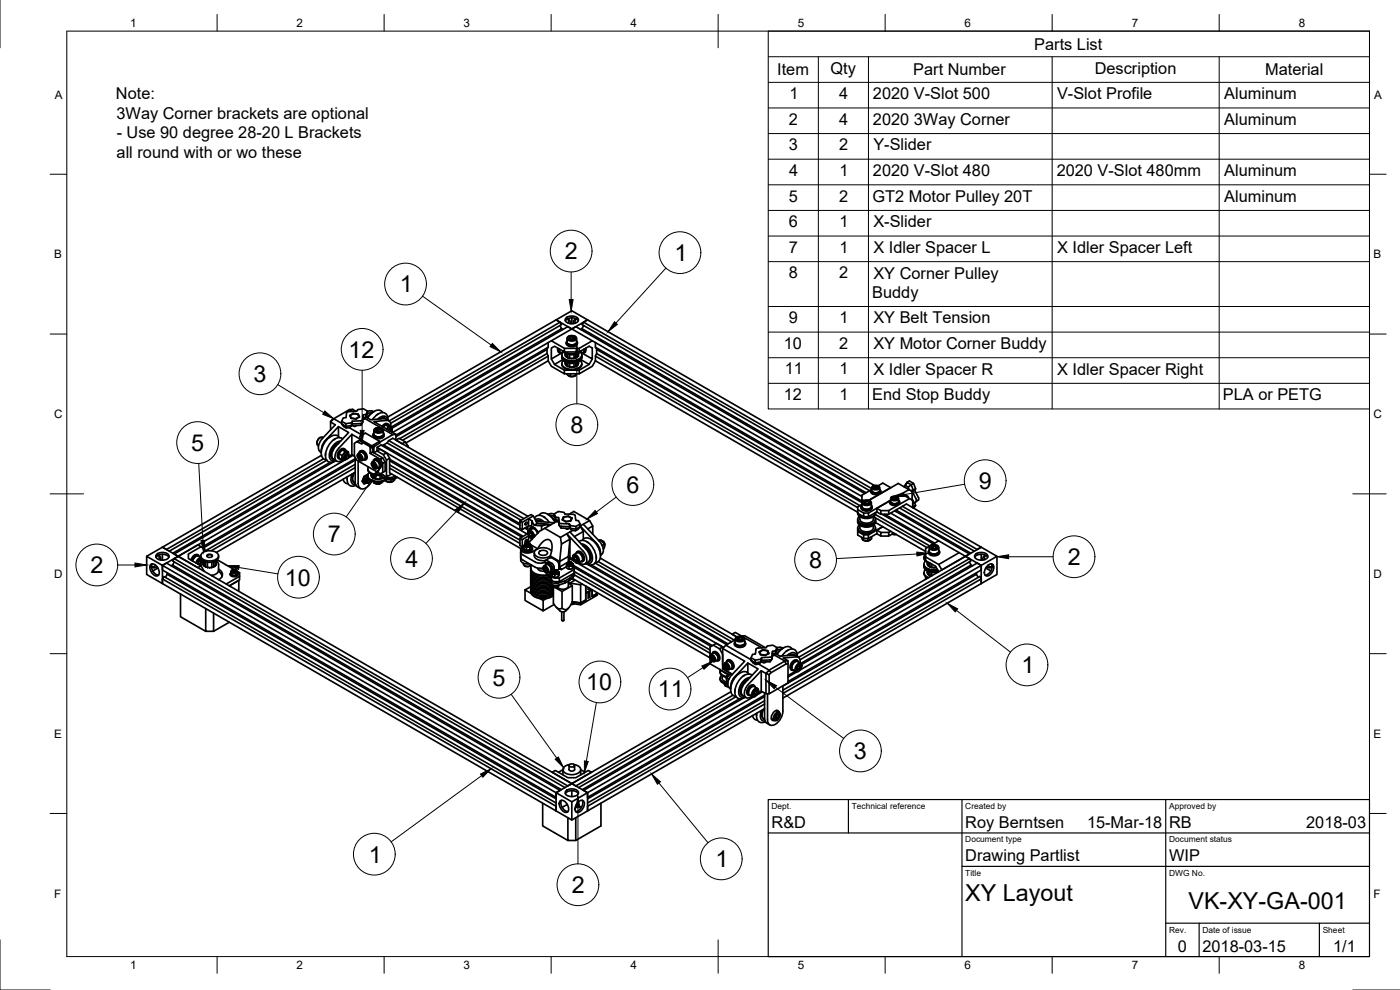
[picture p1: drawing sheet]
<svg xmlns="http://www.w3.org/2000/svg" width="420mm" height="297mm" viewBox="0 0 420 297" stroke-linecap="round" stroke-linejoin="round" font-family="sans-serif">
<defs><g id="words">
<g font-size="7">
<text x="169.5" y="77.8">2</text>
<text x="202.4" y="78.3">1</text>
<text x="120" y="87.7">1</text>
<text x="104.6" y="107.3">12</text>
<text x="76.1" y="114.7">3</text>
<text x="171.2" y="129.9">8</text>
<text x="57.4" y="135.3">5</text>
<text x="188" y="147.9">6</text>
<text x="293.7" y="146.7">9</text>
<text x="98.4" y="162.7">7</text>
<text x="27.2" y="172">2</text>
<text x="121.7" y="170.1">4</text>
<text x="242.8" y="170.5">8</text>
<text x="320.5" y="169.6">2</text>
<text x="85.5" y="175.7">10</text>
<text x="306.5" y="202">1</text>
<text x="147.8" y="205.7">5</text>
<text x="175.9" y="207.1">10</text>
<text x="197.5" y="209.3">11</text>
<text x="256.3" y="227.8">3</text>
<text x="110.7" y="258.8">1</text>
<text x="214.8" y="260.2">1</text>
<text x="171.6" y="268">2</text>
<text x="289.7" y="270.5">XY Layout</text>
<text x="356.7" y="272.9">VK-XY-GA-001</text>
</g>
<g font-size="4.9">
<text x="310.4" y="14.9">Parts List</text>
<text x="233.2" y="22.6">Item</text>
<text x="249.2" y="22.1">Qty</text>
<text x="274.1" y="22.6">Part Number</text>
<text x="328.6" y="22.1">Description</text>
<text x="379.7" y="22.6">Material</text>
<text x="34.8" y="29.7">Note:</text>
<text x="236.9" y="29.7">1</text>
<text x="251.8" y="29.7">4</text>
<text x="262" y="29.8">2020 V-Slot 500</text>
<text x="317.3" y="29.8">V-Slot Profile</text>
<text x="367.4" y="29.7">Aluminum</text>
<text x="35" y="35.6">3Way Corner brackets are optional</text>
<text x="35" y="41.5">- Use 90 degree 28-20 L Brackets</text>
<text x="236.8" y="37.4">2</text>
<text x="251.8" y="37.4">4</text>
<text x="262" y="37.5">2020 3Way Corner</text>
<text x="367.4" y="37.4">Aluminum</text>
<text x="35" y="47.3">all round with or wo these</text>
<text x="236.7" y="45.1">3</text>
<text x="251.8" y="45.1">2</text>
<text x="262.1" y="45.2">Y-Slider</text>
<text x="236.8" y="52.8">4</text>
<text x="251.9" y="52.8">1</text>
<text x="262" y="52.8">2020 V-Slot 480</text>
<text x="317.1" y="52.8">2020 V-Slot 480mm</text>
<text x="367.4" y="52.8">Aluminum</text>
<text x="236.7" y="60.5">5</text>
<text x="251.8" y="60.5">2</text>
<text x="261.9" y="60.5">GT2 Motor Pulley 20T</text>
<text x="367.4" y="60.5">Aluminum</text>
<text x="236.7" y="68.2">6</text>
<text x="251.9" y="68.2">1</text>
<text x="262.1" y="68.2">X-Slider</text>
<text x="236.7" y="75.8">7</text>
<text x="251.9" y="75.8">1</text>
<text x="262.1" y="75.9">X Idler Spacer L</text>
<text x="317.3" y="75.9">X Idler Spacer Left</text>
<text x="236.7" y="83.5">8</text>
<text x="251.8" y="83.5">2</text>
<text x="262.1" y="83.6">XY Corner Pulley</text>
<text x="261.8" y="89.4">Buddy</text>
<text x="236.7" y="97">9</text>
<text x="251.9" y="97">1</text>
<text x="262.1" y="97">XY Belt Tension</text>
<text x="235.2" y="104.7">10</text>
<text x="251.8" y="104.7">2</text>
<text x="262.1" y="104.7">XY Motor Corner Buddy</text>
<text x="235.5" y="112.4">11</text>
<text x="251.9" y="112.4">1</text>
<text x="262.1" y="112.4">X Idler Spacer R</text>
<text x="317.3" y="112.4">X Idler Spacer Right</text>
<text x="235.2" y="120">12</text>
<text x="251.9" y="120">1</text>
<text x="261.8" y="120.1">End Stop Buddy</text>
<text x="367" y="120.1">PLA or PETG</text>
<text x="231.6" y="248.4">R&amp;D</text>
<text x="289.7" y="248.4">Roy Berntsen</text>
<text x="326.2" y="248.4">15-Mar-18</text>
<text x="350.9" y="248.4">RB</text>
<text x="392" y="248.4">2018-03</text>
<text x="289.7" y="258.4">Drawing Partlist</text>
<text x="350.9" y="258.4">WIP</text>
<text x="353.5" y="285.6">0</text>
<text x="360.9" y="285.5">2018-03-15</text>
<text x="400.1" y="285.7">1/1</text>
</g>
<g font-size="3.5">
<text x="39.1" y="8.1">1</text>
<text x="89" y="8.1">2</text>
<text x="139.1" y="8.1">3</text>
<text x="189.2" y="8.1">4</text>
<text x="239.4" y="8.1">5</text>
<text x="289.5" y="8.1">6</text>
<text x="339.6" y="8.1">7</text>
<text x="389.8" y="8.1">8</text>
<text x="16.5" y="29.6">A</text>
<text x="412.4" y="29.6">A</text>
<text x="16.2" y="77.5">B</text>
<text x="412.2" y="77.5">B</text>
<text x="16.3" y="125.5">C</text>
<text x="412.3" y="125.5">C</text>
<text x="16.2" y="173.4">D</text>
<text x="412.2" y="173.4">D</text>
<text x="16.3" y="221.4">E</text>
<text x="412.3" y="221.4">E</text>
<text x="16.3" y="269.3">F</text>
<text x="412.3" y="269.3">F</text>
<text x="39.1" y="290.8">1</text>
<text x="89" y="290.8">2</text>
<text x="139.1" y="290.8">3</text>
<text x="189.2" y="290.8">4</text>
<text x="239.4" y="290.8">5</text>
<text x="289.5" y="290.8">6</text>
<text x="339.6" y="290.8">7</text>
<text x="389.8" y="290.8">8</text>
</g>
<g font-size="2.5">
<text x="231.6" y="242.7">Dept.</text>
<text x="255.6" y="242.7">Technical reference</text>
<text x="289.7" y="242.7">Created by</text>
<text x="350.9" y="242.7">Approved by</text>
<text x="289.7" y="252.7">Document type</text>
<text x="350.9" y="252.7">Document status</text>
<text x="289.7" y="262.8">Title</text>
<text x="350.9" y="262.8">DWG No.</text>
<text x="350.9" y="279.8">Rev.</text>
<text x="360.9" y="279.8">Date of issue</text>
<text x="397" y="279.8">Sheet</text>
</g>
</g></defs>
<!-- layer: Visible -->
<g fill="none" stroke="#000" stroke-width=".5">
<path d="M166.9 96l4.7-2.8 4.7 2.8-4.7 2.7zM168 97.7l.6 .9-51.1 29.5-.8-.5-.9-.1-.7 .7M168.1 96.7l.4 .7-51.3 29.6M168.1 96.7l-1.2-.7-50.5 29.1M168.1 96.7l-51.3 29.6M168.6 98.6l.4 .2M169.7 96.2a2.59 2.59 0 0 1 3.9 0M169.8 95.5a2.64 2.64 0 0 1 3.8 .3 1.79 1.79 0 0 1-2.5 1.3 1.15 1.15 0 0 1-1.2-.4 1.15 1.15 0 0 1-.1-1.2zM170 95.9a.91 .91 0 0 1 1 .2 .91 .91 0 0 1 .1 1M170.5 95.8l.1 1.2M171.6 95.4v1.7M171.6 98.7l-1.2-.7-52.8 30.5"/>
<path d="M171.6 98.7l1.2-.7 86.7 50.1M172.8 95.8l-.2 1.2M173.3 95.9a.91 .91 0 0 0-1 .2 .91 .91 0 0 0-.2 1M174.3 98.8l.3-.2 85.3 49.2M175.1 96.7l1.2-.7 86.1 49.7M175.2 97.7l-.6 .9M164.2 106.1l-44.2 25.5M164.2 104.8l-45.4 26.2M164.5 102.8l7.1-4.1 7.1 4.1M164.5 102.8v1.5l-.3 .2v1.6l.3 .7v1.5l1 1.6 3.9 2.3v-1.1l-3-1.8-.9-1.6v-3.3l.9-.5 3 1.7v-1.1M164.5 108.3l-42.7 24.6M164.5 106.9l-43.7 25.2"/>
<path d="M164.5 104.2l-45.7 26.4M164.5 102.8l-46.7 26.9M165.5 102.3l3.9 2.2h4.4l4-2.2M167.4 104.5v.8l.6 .6M167.7 104.6v.9a.63 .63 0 0 0 .8 .4l-3 1.8M167.9 105.1v-.3l.1 .8 .7 .4M168.6 106.5a2.41 2.41 0 0 0 3 2 2.41 2.41 0 0 0 3-2M168.6 109.1a2.41 2.41 0 0 0 3 2 2.41 2.41 0 0 0 3-2M168.6 107a2.41 2.41 0 0 0 3 2 2.41 2.41 0 0 0 3-2M168.6 106.9a2.73 2.73 0 0 0 3.6 1.8l1-.2a1.8 1.8 0 0 0 1.4-1.6M168.7 105.2a4 4 0 0 0 5.8 0M168.8 108l-2.4 1.3"/>
<path d="M168.9 105.4v.4M169 105.6a1.3 1.3 0 0 0 .7 2.2 3.9 3.9 0 0 0 4.9-1l-.1-.8-.3-.4M169 108.2a1.3 1.3 0 0 0 .7 2.2 3.9 3.9 0 0 0 4.9-1l-.1-.8-.3-.4M169.4 111.1h1.8M169.6 106l.1 .5M169.6 109.1h.1M169.6 108.6v.5M169.7 109.1h.1M169.7 106v.8l.3 .1M169.7 108.6v.8l.3 .1M169.9 102.8a1.7 1.7 0 0 0 2.7 1 .92 .92 0 0 0 .7-1M170 106.2v.9l.4 .1"/>
<path d="M170 108.8v.9M170 109.7l.4 .1M170.1 112.2l.5 .5 .8 .2 1.3-.2 .3-.5M170.2 101.5v1.2a1.64 1.64 0 0 0 2.8 0v-1.2M170.2 102.3a.84 .84 0 0 0-.1 .9 .84 .84 0 0 0 .8 .4 1.52 1.52 0 0 0 2.3-1.1l-.2-.2M170.4 112.5l1 .5 1.2-.3M170.4 106.3v1.1l.5 .1M170.4 108.9v1.1l.5 .1M170.4 101.1a1.57 1.57 0 0 1 2.5 .3 1.47 1.47 0 0 1-2.6 0zM170.6 103.2l1.2 .3 .8-.3M170.7 100.9h-.1a.61 .61 0 0 0-.4 .6 .61 .61 0 0 0 .4 .6 1.56 1.56 0 0 0 2.4-.7l-.5-.5M170.9 107.5h1.4"/>
<path d="M170.9 109v1.1l.7 .1 .7-.1v-1.1M170.9 106.4v1.1M171.1 101.1l-.2 .4 .2 .2M171.1 101.1v.6M171.1 101.1l-.2 .1a.72 .72 0 0 0 .5 .7 .72 .72 0 0 0 .8-.2M171.2 112.2v.7M171.8 101l.6 .3M171.8 101l-.7 .1M171.8 101v.8M171.9 101.8h-.4M172.3 106.4v1.1M172.4 101.3l-.2 .4"/>
<path d="M172.7 112.2v.5M172.8 106.3v1.1l-.5 .1M172.8 108.9v1.1l-.5 .1M172.9 112.3l-.1 .3M173.2 109.7l-.4 .1M173.2 106.2v.9l-.4 .1M173.2 108.8v.9M173.5 106v.8l-.3 .1M173.5 108.6v.8l-.3 .1M173.6 106.5h-.1M173.6 109.1h-.1M173.6 106v.5"/>
<path d="M173.6 108.6v.5M173.8 104.5v1.1h-4.4a4.7 4.7 0 0 0 4.4 0l3-1.7 1 .5v3.3l-3.1-1.8a.83 .83 0 0 0 .9-.3 .83 .83 0 0 0-.1-1M173.8 111.1v1.1M174.3 105.4v.4M175.3 104.8l-.1 .8-.7 .4M175.3 104.8v.3M175.8 104.5v.8l-.5 .6M176.8 109.3l-3 1.8h-1.8M177.8 107.7l-1 1.6-2.4-1.3M178.7 108.3l-.9 1.6-4 2.3h-4.4M178.7 102.8v1.5l.4 .2v1.6l-.4 .7v1.5M178.7 102.8l80 46.2"/>
<path d="M178.7 104.2l80 46.2M178.7 106.9l78.7 45.4M178.7 108.3l78.7 45.4M179.1 104.8l79.6 46M179.1 106.1l79 45.6M96.1 131.3l-.6 .5-.4 1.2M96.5 136.6l-47.8 27.6M97 131.3a1.53 1.53 0 0 0-1.6 .6 1.53 1.53 0 0 0 0 1.8l.2 .1M97.1 137.7l-47.1 27.2-1.3-.7M97.7 136v.7M98.1 138.1l-47.3 27.3M99.1 138.7l-47.2 27.3"/>
<path d="M99.2 129v-2.4l1.4 .9-3.9 4.1a2.85 2.85 0 0 0-.6 3.9l.3 .2M99.3 130.9a5.1 5.1 0 0 0-2.9 5M100.6 131.7l-.6 .3M101.6 133a3.5 3.5 0 0 0-1.9 4.6l.3 .2M101.6 130.9v-2.9l-4.2 4.5-.8 1.6M101.6 128l3 1.8-3.9 4.1a2.85 2.85 0 0 0-.6 3.9l1 .6M101.7 132.9a3.6 3.6 0 0 0-2.2 4.5l.4 .3M101.8 136.2l.8 .5M101.9 131.3a1.92 1.92 0 0 0-3.1-.1 5.6 5.6 0 0 0-2.1 6.1l.8 .6 .5 .1M102.2 132.4a4.3 4.3 0 0 0-3.1 5.3 1.27 1.27 0 0 0 1.6 .5M102.5 126.4v.8M102.7 137.3l-.1 .6 .5 .1"/>
<path d="M102.7 137.3l.4 .7 .8-.2M102.7 135l.9 .5M102.9 131.7a2.48 2.48 0 0 0-3.5 1 4.9 4.9 0 0 0-1.2 5.6 1.99 1.99 0 0 0 2.6-.1M103.2 136.1l-.6 .6 .1 .6M103.2 136.1l-.5 1.2M103.2 137.3l.3 .3M103.3 137.5l.1 .1M103.4 137.6h.1M103.4 137.7h.1M103.5 134.8a1.7 1.7 0 0 0-2.3 1.7 .93 .93 0 0 0 .6 1.2M103.5 138l-50 28.9-1.2-.7 48.5-28M103.6 137.7h.1"/>
<path d="M103.6 137.7a.84 .84 0 0 1-.2-1.1 .84 .84 0 0 1 1-.3l-.4-.1-.5 .6-.1 .7 .3 .3M103.6 138h-.1M103.7 136.4l-.3 .5M103.8 135.1l-.2-.3a1.91 1.91 0 0 0-2.1 2.4l.4 .5h.4M103.8 127.1l.1 1.3-.8-.4-.6-.8 1.3 .7 1.7-.2M103.8 137l.5-.5 .4 .1-.1 .6-.5 .5h-.4l-.1-.5M103.9 136.6l-.1 .4M103.9 136.6l.5-.3 .3 .3M103.9 136.6l-.3 .6M103.9 136.5l-.3 .6M104 136.2h.1M104.1 136.9l.4-.3 .2 .3-.2 .5-.4 .3-.2-.3z"/>
<path d="M104.1 135.6l-.5-.1-.4 .6M104.1 135.6h.4l.1 .3M104.1 135.6l-.9 .5M104.1 135.6l.5 .3 .1 .6M104.3 136.1l.1 .2-.5-.1-.4 .6-.1 .5 .2 .4M104.4 136.5l-.6 .5M104.5 136.3l-.5 .2-.4 .7M104.5 136.3h.1M104.5 135.6l-.8-.5-.8-.1-.7 .5-.4 .7v1.2l.8 .5M104.8 128.3l3.9 2.2M104.9 122.9l-5.1 3-.6 .6v.1l1-1 2.3 1.4M104.9 122.9l.9-.1 1.1 .6"/>
<path d="M104.9 122.9l.9 .5M104.9 124.7l1.1-.7 1.5 .3 .4 .8-1.1 .6-1.5-.2zM105.1 124.7l.4 .7M105.4 125.5l1.4 .1M105.5 126.9v.8M105.6 136.4v-6.1l-3.9 4.2a3.1 3.1 0 0 0-.8 3.8 1.49 1.49 0 0 0 2-.3M105.6 130.3l6 3.5v.5l-3.6-2v-1.4l1.7-.9 4.2 2.4v.6l-2.3 1.3M105.6 136.4l.8 .5M105.6 136.4l-.9 .5M105.7 127.2l-.6 1.1-1.2 .1M105.7 126.4v.8M105.9 136.6l-1.5 .9"/>
<path d="M106 124v.2M106.4 136.9l.7 1.2 7.1 4.1 1.4-.8v-2.8M106.6 137.3l.1 8a2.06 2.06 0 0 0 1.5 1.3M106.6 139.3l-45.1 26.1M106.6 138.1l-45.6 26.3M106.6 137.6l-46 26.6M106.9 127.7l-.4 .2-.6-.2M107.1 132.5l-.7 .5v3.9M107.2 136.8l.1-.4a1 1 0 0 1 1.1-.1 1 1 0 0 1 .4 1 .6 .6 0 0 1-.4 .9l-.4-.1M107.4 124.3l.4 .9M107.5 136.3a1.21 1.21 0 0 1 1 1.8 1.21 1.21 0 0 1-1-1.8zM107.5 136.2l.8-.5a1.35 1.35 0 0 1 1.1 2l-.8 .5"/>
<path d="M107.5 138.3v6.8a1.44 1.44 0 0 0 .8 1.5 1.44 1.44 0 0 0 1.7-.3l.9-.8 .7-1.2M107.5 124.4l-1.4-.3-1.1 .7M107.5 124.4l.4 .7M107.5 124.3v.1M107.6 136.8v.4M107.6 137.2l.4 .5M107.7 125.1l-.9 .6M107.9 135.9a.74 .74 0 0 1 .6-.6 .74 .74 0 0 1 .8 .4l.5 .7 .2 .8a.65 .65 0 0 1-.3 .7 .65 .65 0 0 1-.7 .1M108 137.7l.4-.3-.1 .3zM108 136.7l-.4 .1M108 136.7l.3 .5M108 132.2l-.2-.1-.7 .4 1.4 .7 .4-.4"/>
<path d="M108.1 135.4h-.2l-.1 .6M108.2 135.4a1.6 1.6 0 0 1 2 1.9l-.5 .7M108.3 137.1l-.1-.2-.6 .3M108.3 137.2v.5h-.3M108.8 126.8l-.5 .8-2.8 .1M108.8 135.8l.7 .6 .2 .8M108.9 126.4l-.1 .3M109 125.3l.8-.1-.4 .5-.5 .1M109 125.3l-.2 1.4-.3 .3-2.8 .2M109.5 125.6l8.4 4.8M109.8 125.2v-.9l-.8 .2v.8M109.8 124.3l.5-.9v.8l-.5 1"/>
<path d="M109.9 125.1l1.4 .9 4.1-.4 1.3 .7M111.1 134.3v1.7M111.1 134.1v.2l.2-.1M111.5 139.2l.1-.4a1 1 0 0 1 1 0 1 1 0 0 1 .5 1 .6 .6 0 0 1-.5 .9l-.4-.2M111.6 123.9l-1.3 .1M111.7 138.8a1.21 1.21 0 0 1 1.1 1.8 1.21 1.21 0 0 1-1.1-1.8zM111.7 138.6l.8-.4a1.35 1.35 0 0 1 1.2 2l-.8 .4M111.8 125.9a3.2 3.2 0 0 1 3.9-1.9 2.2 2.2 0 0 1 .7 2.1M111.8 134.2v1.4M111.9 139.2v.5M111.9 139.7l.3 .4M112 130.4a1.7 1.7 0 0 0 2.6 1.1 .93 .93 0 0 0 .7-1.1"/>
<path d="M112.1 138.4a.96 .96 0 0 1 .8-.8 .96 .96 0 0 1 1 .6l.5 1.2-.1 .7-.4 .3M112.1 134.1h.1M112.1 123.6l-.7-.3-1.1 .1-1.2-.8-1.8 .3-.2 .5-2.8 .2-.3 .3-.2 1.4-.8 .1-.5 1 1.3 .7 1.7-.2 .2-.5 2.8-.2 .3-.3 .2-1.4M112.1 138.4a.74 .74 0 0 1 .6-.7 .74 .74 0 0 1 .8 .5l.5 .7 .2 .8a.65 .65 0 0 1-.2 .7 .65 .65 0 0 1-.7 0M112.2 129.1v1.2a1.64 1.64 0 0 0 2.8 0v-1.2M112.2 129.9a.84 .84 0 0 0-.1 .9 .84 .84 0 0 0 .8 .5 1.52 1.52 0 0 0 2.3-1.2l-.2-.2M112.2 139.2h-.3M112.2 139.2a.47 .47 0 0 1 .5 .5 .47 .47 0 0 1-.5 .4M112.3 123.4l-1.3 .9-.8 1M112.4 139.3l.2 .3M112.4 139.4l-.5 .3M112.4 128.7a1.57 1.57 0 0 1 2.5 .3 1.47 1.47 0 0 1-2.6 0z"/>
<path d="M112.6 133.8l-.4 .3v1.8l1.9-1.1 1.9 1.1 .9 1.6v4.4l39.4 22.7M112.6 130.8l.8 .3 1.2-.3M112.6 139.9l-.4 .2M112.6 139.9v.2h-.4M112.7 128.5l-.1 .1a.61 .61 0 0 0-.4 .5 .61 .61 0 0 0 .4 .6 1.56 1.56 0 0 0 2.4-.7l-.5-.5M112.9 128.9l.2 .4M113.1 138.2l.6 .6 .2 .8M113.2 134.2l45 26M113.4 125.8a1.7 1.7 0 0 1 2.9-.1l.1 .4M113.4 129.4l.4 .1M113.4 128.6l-.5 .3M113.4 128.6l.8 .1 .2 .4-.3 .3"/>
<path d="M113.4 128.6v.8M113.4 128.6l.8 .1M113.6 124.2l-.6 .3M113.9 132.7l4-2.3 .9-.1v1.7l1-.5 1.9 1.1 .9 1.6M113.9 132.4l-2.3 1.4M114.2 137.8l.7-.4 .7 1.2-.7 .4zM114.2 128.7v.6M114.2 128.7l.1 .1a.72 .72 0 0 1-.4 .7 .72 .72 0 0 1-.8-.2M114.4 133.5l41.6 24.1M114.9 123.8a2.12 2.12 0 0 0-3.4 .2l-1.2 1.4M114.9 137.4l-3.1-1.8-.7 .4 3.1 1.8M114.9 139v2.8"/>
<path d="M115 136.4l1 1.6M115.1 133.5l40.9 23.6M115.6 125.6l-.8-.2-.7 .3M115.7 125.6l-.7-.2-.7 .3M115.7 127.5l.9 .5M116 135.9l-1 .5-1.8-1.1v-1.1l1.3-.7 .3 .2 1.4-.8 .4-.7 1.3-.7 40.5 23.4M116.2 128.6l-.1 .1M116.2 132.9l40.2 23.2M116.5 127.3a1.23 1.23 0 0 0-1.8 .6M116.5 129l.5-.4 .4 .2-.3-.1-.5 .4M116.7 132.2l40.5 23.4M116.8 127.6a1.03 1.03 0 0 0-1.1-.4 1.03 1.03 0 0 0-.8 .9"/>
<path d="M116.9 129.1l.5-.3 .3 .3M116.9 129.1h.1M116.9 137.5l-.9 .5v5.1l1.5-.9M116.9 137.8l40.1 23.1M116.9 138.2l39.7 23M116.9 139.5l39.1 22.6M117 128.7h-.1M117.1 128.1l-.5-.1-.4 .6M117.1 128.1h.4l.1 .3M117.1 128.1l-.9 .5M117.1 128.1l.5 .3 .1 .6M117.3 127.9a1.26 1.26 0 0 0-1.2-1.8l-3.9 .4 6.6 3.8"/>
<path d="M117.3 128.6l.1 .1h-.4l-.4 .3 .1-.1M117.4 129l-.4 .3 .6-.3v.6v-.5l-.5 .2M117.5 128.8l-.7 .4 .1-.2M117.5 128.8h.1M121.7 132.6l-1 .5M122.2 133.5l.3 .6M122.3 133.7l.2 .3M103 143.8a1.57 1.57 0 0 0 1.5 1.3M104.2 143.2v.6M104.2 143.1a1.92 1.92 0 0 0 .2 2 1.92 1.92 0 0 0 1.9 .7l.5-.2M105.7 142.2a2.19 2.19 0 0 0 .7 3.3h.4M106.2 141.9l-.3 .7a1.74 1.74 0 0 0 .5 2.3"/>
<path d="M106.3 141.8a2.2 2.2 0 0 0 .3 3.2M106.6 141.7l-41.7 24.1M106.6 140.3l-43.2 25M108.7 144.4h.1M109.1 143.7l-.4 .7 .4 .4M109.1 144.8l.2 .4 .3-.2M109.1 143.7v1.1M109.1 144.8l.4 .2 .6-.1M109.2 145.1l.1 .1M109.2 143h.1M109.6 143.6l-.1 .7 .2 .3M109.7 144.6v.1"/>
<path d="M109.9 144.8l-.1-.9 .6-.7-.7 .9v.5l.3 .2M109.9 144.8h.1M109.9 142.7l-.6 .3-.2 .7M109.9 142.7l-.8 1M110 143.5l-.3 .5M110.1 144.9h.1M110.2 143.6l-.3 .5M110.3 142.3l-1.1 .7-.5 1.4 .5 .7M110.3 142.3l.1 .1M110.4 143.8l-.1 .4M110.4 143.8l-.3 .5M110.4 140.6a2.06 2.06 0 0 0 2.2 2h1.7"/>
<path d="M110.4 142.7a2.21 2.21 0 0 0 2.5 2l1.8-.2 1-.4M110.4 142.6l-.5 .1M110.4 143.1a.94 .94 0 0 0-.8 .6 .94 .94 0 0 0 .2 1M110.4 143.1l-.7 .6-.2 .6 .3 .4h-.2M110.4 143.7l-.3 .5M110.4 142.4l-.5 .3M110.5 143.4l-.6 .8 .2 .7M110.5 143.4l-.6 .9 .1 .4 .2 .2M110.5 140.1a1.85 1.85 0 0 0 2.1 2.2h1.7M110.6 143.6l-.5 .7M110.6 143.6l-.2 .2M110.7 143.7l-.4 .5"/>
<path d="M110.8 143.8l-.4 .4v.5l.3 .1 .5-.6-.5 .7h-.5l-.1-.6M110.8 141.8a1.34 1.34 0 0 0-.3 1.4 1.34 1.34 0 0 0 1.1 .9l1.1 .3h1.2l1.7-.5M111.4 142.7h.1M111.4 142.2v.5M111.5 142.3v.7l.3 .1M111.8 142.4v.9l.4 .1M112.2 142.5v1.1l.5 .1M112.3 144.6l.1 .4 .9 .3 .8-.2 .5-.4M112.7 142.6v1.1l.7 .1 .7-.1v-1.1M113.8 144.7v.4M114.3 142.1a2.08 2.08 0 0 0 2.5 1.9l1.6-.3 .8-.5M114.3 142.1a2.89 2.89 0 0 0 3.9 1.4l.8-.4"/>
<path d="M114.3 142.1l1.7 1M114.6 143.2v.4l-.5 .1M114.8 143.4h-.2M114.9 144.5l-1.1 .6-1.5-.2-.2-.4 .1 .3M115 142.5a2.84 2.84 0 0 0 3.6 .3M115.6 143.9l.2 .4M115.8 143.8v.6M116.9 140.5l39.1 22.5M117.3 143.9v.7M118.2 144.2l-1.1 .5-1.2-.3M118.4 143.7l-.3 .5-1 .4-1.3-.2-.3-.7M156 156.3l3.3-1.9 .8 .4 1.1 2.2 4.2 .4 .9-.5"/>
<path d="M156.7 156.7l-.7-.4v2.2l.7 .4 1.9-1.1M157.5 158.4l.9 .6M157.7 156.8l.4-.2 .2 .3-.6 .6-.1-.2zM157.9 158.2l.5 .3M158.4 157.9v2.2M158.4 160l.1-.5a1.08 1.08 0 0 1 1.7 .7l.2 .8M158.7 159.2l1-.6a1.53 1.53 0 0 1 1.6 1.4M158.9 159.1a.95 .95 0 0 1 .6-1 .95 .95 0 0 1 1.2 .5l.8 1.2M159 159.8l.4 .1M159 159.8l-.2 .4 .2 .7 .6 .3 .3-.4M159 159.8l.6 .3 .3 .7M159 159.8l-.2 .4"/>
<path d="M159.3 159.9l-.5 .3M159.5 158.1l-.2 .7 .5-.5 .8 .2M159.6 156.2v1.6h-1v-2.2l1 .6 .7 1.4M160 158.2l-.3 .2M160.1 154.8l-3.4 1.9v2.2M160.4 158.7l.6 .6 .4 .7M160.4 155.5a1.96 1.96 0 0 1 3.3-.1l1.2 1.3M160.7 156a1.94 1.94 0 0 1 2.6 .6M161.1 156.4l.7-.2 .8 .3M161.8 154.6a2 2 0 0 1 3.2 .1l1.6 2M162.4 156.5l-.8-.2-.6 .2 5.3 .4M163.1 155l.5 .3"/>
<path d="M164.3 154.3l1.3 .8 1.1 1.5M164.4 158v-.7l-1.9 .5v1.3M164.4 157.3l-3.2-.3-.9 .6 2.2 .2M164.6 154.4l.6-.3 1.2 .1 .4 1v.8l.8 .1M165.1 154.7l1.2 .1M165.4 157.4l-1.9 1.1M166.8 155.2l.8 .1v.8M167.1 156.4l-.8 .5M167.6 156.1l.2 1.5 .3 .3 2.8 .1M167.6 155.3l.3 1.6 3 .3v.8M167.7 156.7l-.5-.1-.9-1.6v-.8l1.3-.7 1.7 .2 .2 .5 2.8 .2 .3 .3 .2 1.4 .8 .1 .5 1-1.3 .8-1.7-.3-.2-.5M167.8 157.2v.3"/>
<path d="M167.9 157.7l.5 .7 2.8 .2M168.8 156l1 .6M168.9 155.9l.4-.7-.5 .8M169.1 155.1l1.5-.3 1.1 .7-.4 .8-1.5 .3-1.1-.7zM169.1 155.1v.1M169.3 155.2l1.3-.2 1.1 .6M169.7 158.5l.5 .3 .5-.3M170.6 154.8v.2M170.8 154.3l1.4-.8 4.7 2.7 1 1.6M170.9 158l.6 1.1 1.2 .2 .1-.5 1.3-.8M171.1 157.7v.8M171.2 156.3l-1.3 .2"/>
<path d="M171.5 155.5l-.3 .9M171.8 159.1l-.8 .5M172.8 158v.8l-1.7-.3M174.1 158l-.6 .8-.8 .5M174.1 157.2v.8M174.1 157.8l1-.5 4.8 5.1a2.85 2.85 0 0 1 .6 3.9l-.3 .2M174.1 157.8l5.2 5.5 .8 1.7M174.1 157.8l1 1.7v2.3M174.1 157.8h.1M175.1 159.5l-2.7 1.5M176.4 158.7l1.5-.9v2.5M176.9 156.2l-1.8 1.1"/>
<path d="M257.4 156.3a1.81 1.81 0 0 0 2 1.8l.7 .1a2.22 2.22 0 0 0 2.7-1.9M257.4 158.4a1.81 1.81 0 0 0 2 1.8h.7a2.22 2.22 0 0 0 2.7-1.8M257.4 155.8a1.81 1.81 0 0 0 2 1.8h.7a2.22 2.22 0 0 0 2.7-1.8M257.4 154a3.5 3.5 0 0 0 5.3 .2l.1-.4a1.81 1.81 0 0 1-2 1.7l-.7 .1a2.36 2.36 0 0 1-2.7-1.6zM257.4 158.7v1.8l1.8 1.1h1.4l2.6-1.5M257.4 159.4l1.8 1.1v1.1M257.4 152.9v1.1M257.4 154l1.8 1M257.4 153.7v.1M257.4 156.2a2.41 2.41 0 0 0 3.2 1.7l1.4-.5a1.27 1.27 0 0 0 .7-1.2M257.9 157.5a1.14 1.14 0 0 0-.5 1.2 1.14 1.14 0 0 0 .9 .8 3.4 3.4 0 0 0 4.4-.9l-.4-1.1M257.9 154.9a1.14 1.14 0 0 0-.5 1.2 1.14 1.14 0 0 0 .9 .9 3.4 3.4 0 0 0 4.4-1l-.4-1.1"/>
<path d="M258 157.6a1.83 1.83 0 0 0 2.6 1.9l1.2-.5 .3-.6v-.8M258 155a1.83 1.83 0 0 0 2.6 1.9l1.2-.5 .3-.6v-.8M258.4 152.1a1.7 1.7 0 0 0 2.7 1.1 .93 .93 0 0 0 .7-1.1M258.7 151.4l-1.3 .7v.8l1.8 1h1.4M258.7 150.8v1.2M258.7 151.6a.84 .84 0 0 0-.2 .9 .84 .84 0 0 0 .9 .5 1.52 1.52 0 0 0 2.3-1.2l-.2-.2M258.7 149.9l.4 .4a.61 .61 0 0 0-.4 .5 .61 .61 0 0 0 .4 .6 1.56 1.56 0 0 0 2.4-.7l-.5-.5M258.9 150.5a1.57 1.57 0 0 1 2.5 .2 1.47 1.47 0 0 1-2.6 0zM259.1 152.6l1.2 .2 .8-.2M259.2 153.9v1.1h1.4M259.3 150.6l.2 .4M259.8 151.1l.4 .1"/>
<path d="M259.9 150.3l-.6 .3M259.9 150.3l.7 .1 .2 .4-.2 .3M259.9 150.3v.8M259.9 150.3l.7 .1M260.6 150.4v.6M260.6 150.4l.2 .1a.72 .72 0 0 1-.5 .7 .72 .72 0 0 1-.8-.2M261.3 147.3a1.6 1.6 0 0 0 2.7 .8l.3-.8M261.4 147l-2.7 1.6v2.1M261.5 150.8v1.2a1.64 1.64 0 0 1-2.8 0M261.5 160l-.9 .5v1.1M261.6 146.3v.9a1.35 1.35 0 0 0 2.4 0v-.9M261.6 146.6l-86.5-49.9-.4 .7 86.3 49.8"/>
<path d="M261.6 146.7a.74 .74 0 0 0-.2 .9 .74 .74 0 0 0 .8 .5l.8 .1 .8-.3a.65 .65 0 0 0 .5-.5 .65 .65 0 0 0-.3-.7M261.8 146l1-.4a.76 .76 0 0 1 1 .8l-1 .4a.76 .76 0 0 1-1-.8zM262 147.7l.8 .2 .8-.2M262.1 145.8l-.4 .2a1 1 0 0 0 .6 1 1 1 0 0 0 1-.1 .6 .6 0 0 0 .6-.9l-.3-.2M262.3 146.1l.1 .3M262.3 159.5l2.6-1.5-1.7 1.1v1.1l1.1 .6v-1.1h2.4M262.6 155.3l15.6 9M262.6 146.5h.3M262.7 145.9l-.4 .2M262.7 145.9l.5 .1 .2 .3-.2 .2v-.5M262.7 145.9v.6M262.7 145.9l.5 .1"/>
<path d="M262.7 154.4l16.3 9.4M262.7 156.8l15.1 8.7M263.2 152.5l1.1 .7h2.4M263.2 152.5v1.1M263.2 159.1l1.1 .6M263.2 153.6l1.1 .7M263.2 146a.47 .47 0 0 1-.2 .6 .47 .47 0 0 1-.6-.2M263.5 145.8l1.4-.9 2.4 1.4-6.6 3.8M264.3 153.2v1.1h2.4M264.7 154.3l15.4 8.9M265.5 154.3l15 8.7M267 150.6a1.6 1.6 0 0 0 2.7 .7l.3-.7"/>
<path d="M267.1 150.3l-3.9 2.2M267.2 150.2l-6.6 3.7v1.1l2.6-1.4M267.3 159.4l-.6 .3v1.1l1.5-.8M267.3 154l14.4 8.3M267.3 149.6v.9a1.35 1.35 0 0 0 2.4 0v-.9M267.3 150a.74 .74 0 0 0-.2 .9 .74 .74 0 0 0 .7 .5h.9l.8-.2a.65 .65 0 0 0 .5-.5 .65 .65 0 0 0-.3-.7M267.5 149.2l1-.3a.76 .76 0 0 1 1 .8l-1 .4a.76 .76 0 0 1-1-.9zM267.7 151l.8 .2 .8-.2M267.7 149l-.3 .3a1 1 0 0 0 .5 1 1 1 0 0 0 1.1-.1 .6 .6 0 0 0 .6-.9l-.4-.3M267.9 149.4l.2 .3M268.1 149.7l.5 .1M268.3 149.2l-.4 .2"/>
<path d="M268.3 149.2h.6l.1 .4-.1 .1M268.3 149.2v.6h.3M268.3 149.2h.6M268.5 153.3l22.5 12.9-1.3 .7M268.7 153.3h-.2M268.9 149.2v.5M268.9 149.2l.1 .4-.4 .2M269.1 153.2l-.2 .3M269.1 153.2l22.2 12.8M269.1 152.9l-.3 .5 .4-.4M269.1 152.9l-.6 .4M269.2 149l3.6-2.1 .9 .6v2.5"/>
<path d="M269.2 149l1.4-.8 2.4 1.4M270 152.4l22.4 13M270.8 151.9l22.5 13 1.2-.7M271.5 148.7l.3-.2 .8 .5v.3M271.7 145.7l.9 .4 .9-.7 .6 1.7 .7-.5M272.6 146.1l.3 .8M272.8 146.9l-3.2-1.8-8.8 5M273.3 147.2l.8-.1-.4 .4M273.7 149.8l.3 .6M273.9 151.6l.2 .5h-.2M274 150.4h-.1M274.2 145l-.7 .4-1.3-.7-.8 1.4 .8-1.4 .7-.4 1.3 .7 .6 1.6-.3 .5 1.2 2.5-.1 .4-1.1 .9"/>
<path d="M274.5 147.1l-.7 .4 1.2 2.7-1.1 1 .6-.3 .3 .8-.9 .6v-2.2l-.9-.5-6.3 3.6v1.1l5.3-3.1 22.5 13M274.8 151.7l-.6 .8M44 166.9l4.7 2.7v5.5l-4.7-2.7zM45.2 169.4a1.79 1.79 0 0 1 2.4 1.5 1.08 1.08 0 0 1 .1 1.4 1.08 1.08 0 0 1-1.3 .3 2.61 2.61 0 0 1-1.2-3.2zM45.5 169.6a.91 .91 0 0 0 .7 .8 .91 .91 0 0 0 .9-.4M45.6 169.2a2.59 2.59 0 0 0 2 3.4M46.8 169.6l-1.2 .5M46.8 167.2a2.59 2.59 0 0 1 3.9 0M47 166.4a2.64 2.64 0 0 1 3.7 .3 1.79 1.79 0 0 1-2.5 1.3 1.15 1.15 0 0 1-1.1-.4 1.15 1.15 0 0 1-.1-1.2zM47.1 166.8a.91 .91 0 0 1 1 .2 .91 .91 0 0 1 .2 1M47.4 170.4l-1.5 .9M47.6 166.7l.2 1.2"/>
<path d="M48.7 164.2l4.8 2.7-4.8 2.7M48.7 169.6v1.4l118.2 68.2v-1.4l4.7 2.8 4.7-2.8v5.5M48.7 169.6l1.3-.7 118.1 68.3-1.2 .6zM48.7 173.7v1.4l118.2 68.2M48.7 166.3v1.8M48.7 164.2l-4.7 2.7M50.2 171.9v.4l116.7 67.4M50.2 172.3l-.6 .9M51.8 169.6l-.4 .2M52.3 167.6l118.1 68.2 1.2-.7-118.1-68.2-1.2 .7-.5 .7 117.8 68M52.3 168.6l-.5 1 116.7 67.3M54.2 178.2v6.9l7.5 4.3"/>
<path d="M57.8 168.3a1.45 1.45 0 0 1 .9-1.3 1.45 1.45 0 0 1 1.6 .3 2.08 2.08 0 0 0-1.5 1.6M58.8 166.9l-.7 .6-.3 .8M59.3 169l.1 .2M59.3 169l.6 .3M59.5 166.6a1.44 1.44 0 0 0-2 1.1l-.2 .3M59.6 168.3l-.2 .3M59.6 168.3l.7 .4M59.8 167a.89 .89 0 0 0-.8-.5 .89 .89 0 0 0-.8 .6l-.6 1.1M59.9 168.1h.4v.6l-.4 .6h-.5M59.9 169.3l-.2 .1M59.9 168.1l-.5 .6v.5M59.9 168.1h.4v.6"/>
<path d="M60.2 166.8a1.81 1.81 0 0 0 2 1.9h.7a2.19 2.19 0 0 0 2.7-1.9M60.2 169.4l-.1 .2M60.3 167.5l-.8 .5-.5 1M60.3 164l-.9-.5-5.9 3.4 5.9 3.4 .9-.5M60.3 168.7l-.4 .6M60.6 166a3.6 3.6 0 0 1 4.9 .4 1.61 1.61 0 0 1-1.7 1.8 2.84 2.84 0 0 1-3.6-1.4zM60.8 168.1v.3M60.8 168.1v.1M60.8 168.1h.1M60.9 168.2l.1 1.1M60.9 168.3l-.5 .6-.2 .8M61 169.3h.1"/>
<path d="M61 168.3v1.3h.3M61.3 168.4v1.5l.4 .1M61.5 165.5v-.8l-1.2-.7-3.8 2.2v1.4l3.8 2.2 1 1.6M61.7 168.6v1.5l.6 .1M62.1 166.8a1.03 1.03 0 0 1 1.6 0M62.1 166.6a.86 .86 0 0 1 .9-.3 .86 .86 0 0 1 .7 .7 .86 .86 0 0 1-.9 .3 .86 .86 0 0 1-.7-.7zM62.3 168.7v1.6l.6 .1 .7-.1v-1.6M63.8 172.6v.3M64.1 168.6v1.5l-.5 .1M64.6 168.4v1.5l-.5 .1M64.8 168.3v1.3h-.2M64.9 169.3h-.1"/>
<path d="M64.9 168.3l.7 .8v2a2.1 2.1 0 0 1-2.2 1.6M64.9 168.2v1M64.9 169.2v.1M65.2 168l5.1 2.9M65.5 171.4l.7 .6 .4 1v-.2M65.6 170.8a1.66 1.66 0 0 1 1.2 1.5 1.66 1.66 0 0 1-1.2 1.6M69.1 172.2a1.23 1.23 0 0 0 1.1 .8 1.23 1.23 0 0 0 1.2-.8M69.3 171.5v.6a1.06 1.06 0 0 0 1.9 0v-.6M69.3 171.8l-.2 .2a1.23 1.23 0 0 0 1.1 .9 1.23 1.23 0 0 0 1.2-.6l-.2-.5M69.5 171.2a.85 .85 0 0 1 .9-.3 .85 .85 0 0 1 .6 .7 .85 .85 0 0 1-.9 .3 .85 .85 0 0 1-.6-.7zM69.6 172.5l.6 .2 .7-.2M69.7 171l-.1 .1"/>
<path d="M69.8 171.3l.1 .3M70.1 171.6l.2 .1M70.1 171.1l-.3 .2M70.1 171.1l.5 .1v.4M70.1 171.1v.5M70.1 171.1l.5 .1M70.6 171.2v.4M70.6 171.2v.4h-.7M70.8 171l.3 .3a.86 .86 0 0 1-.9 .7 .86 .86 0 0 1-.8-.7l.2-.2M71.2 171.4l.7 .4v1.1l-4 2.3M71.9 172.9v1.1l-3.1 1.8 2.9-1.7v3.3M156 161.5l.7 .4"/>
<path d="M156.3 164.8v3.3a2.05 2.05 0 0 0 2.6 1.1M156.3 165.6l.6 .9 4.1 2.3 3.1 .2-.6-.4 .2-.5 .5 .1a2.81 2.81 0 0 1 2.1 1.7v1.3M156.3 167.2l.6 .8 3.7 2.2 1.4 .3 1-.1M156.8 164.5a1.6 1.6 0 0 0 2.7 .8l.3-.8M157.1 169a1.25 1.25 0 0 0 1 1 1.25 1.25 0 0 0 1.3-.5M157.3 163.9a.79 .79 0 0 0-.5 1 .79 .79 0 0 0 1 .5l1.3-.1a.69 .69 0 0 0 .7-.6 .69 .69 0 0 0-.5-.8M157.3 163.7a1.04 1.04 0 0 0-1 1 1.04 1.04 0 0 0 1 1.1l1 .1a4.5 4.5 0 0 0 2.8-1.1l.3-.1M157.4 163.5l-.1 .3 .3 .2M157.5 169.8l.8 .2 .8-.2M157.5 163.2v.1M157.6 177v3.1l5.4 3.2v-3.2l.9-.5M157.6 177l1.8 1.1"/>
<path d="M157.6 163l.3 .3 .5 .1M157.6 163h.1M157.6 163.4h.1M157.6 164l.4 .3 .5-.2M157.6 163.3l.2 .3 .5 .1 .5-.2 .1-.3 .3 .6M157.6 164l.9 .1M157.8 163l.5 .2M157.9 163.3l.5 .1M158 162.7l.4-.1 .3 .3-.5 .2-.3-.2zM158 164.3v.8M158.1 162.6l.2-.5a.44 .44 0 0 0-.6 .1 .44 .44 0 0 0 .1 .6l-.2 .3 .3 .2M158.3 163.2l-.4 .1"/>
<path d="M158.3 163.2l-.5-.2v-.2l.5-.2 .5 .2 .1 .3-.5 .3M158.4 160.1l-2.4 1.4v2.2l.7 .4M158.5 163.5h-.5M158.5 163.7l-.3 .1M158.5 163.3l-.5 .1M158.6 162.7v-1.9l-1.9 1.1v2.1M158.8 163.6l-.7 .1M158.8 162.7l3.1-3.3 1.6-.9 4.7 2.7 .3 2M158.8 160.2l.2 .7M158.9 163v.3l-.5 .2-.6-.1-.2-.3M158.9 163.1l-.6 .5-.5-.1-.2-.3-.2 .4 .2 .4M158.9 163.3l-.6 .5-.7-.4"/>
<path d="M158.9 163.1h.1M159 164.1v.8M159.1 163.4l2.3 1.3M159.1 163.4l.2 .1-.1 .3M159.2 163.8l-.2 .3h-.5M159.2 163.8l-.7 .3M159.3 176.5a2.4 2.4 0 0 0 2.6 2.4h2l1.2-.3 1-.5M159.3 177.3a2.4 2.4 0 0 0 2.6 2.3h2l1.2-.3 1-.6M159.3 175.7a2.4 2.4 0 0 0 2.6 2.4l2 .1 1.2-.4 1-.5M159.3 174.9a2.4 2.4 0 0 0 2.6 2.5h2l1.2-.3 1-.6M159.3 174.2a2.74 2.74 0 0 0 3.1 2.5l1.9-.2 1.6-.6M159.3 173.4a2.62 2.62 0 0 0 2.9 2.5l1.8-.1 1.6-.5"/>
<path d="M159.3 172.6a2.57 2.57 0 0 0 2.7 2.5h1.8l1.6-.5M159.3 171.9a2.58 2.58 0 0 0 2.8 2.4h1.8l1.6-.5M159.3 171.1a2.58 2.58 0 0 0 2.8 2.5h1.8l1.6-.5M159.3 170.4a2.59 2.59 0 0 0 2.8 2.4h1.8l1.6-.5M159.3 176l-1.7 1M159.3 177a2.44 2.44 0 0 0 2.4 2.3l1.4 .1 1.4-.2 1.6-.7M159.3 176.3a2.44 2.44 0 0 0 2.4 2.2l1.4 .1 1.4-.1 1.6-.8M159.3 175.5a2.44 2.44 0 0 0 2.4 2.2l1.4 .2 1.4-.2 1.6-.8M159.3 174.7a2.44 2.44 0 0 0 2.4 2.3l1.4 .1 1.4-.2 1.6-.7M159.3 174a3 3 0 0 0 3.6 2.3l1.9-.2 1.1-.5M159.3 173.2a2.86 2.86 0 0 0 3.2 2.3l1.9-.1 1.1-.4M159.3 172.4a2.86 2.86 0 0 0 3.2 2.4l1.9-.2 1.1-.3"/>
<path d="M159.3 171.7a2.87 2.87 0 0 0 3.2 2.3l1.9-.1 1.1-.4M159.3 170.9a2.87 2.87 0 0 0 3.2 2.3l1.9-.1 1.1-.4M159.3 163.5l-.2 1.2-.6 .3-.5 .1-.7-.5v-.8M159.3 161.5l.4 .2M159.6 161.7v.2M159.6 169.6a1.69 1.69 0 0 0 1.1 2.5l1.3 .4 1.4 .1 1.9-.5M159.6 160.2l.2 .3M159.8 160.5l-.8 .4M159.9 160.8l-.3 .4-.6-.3M160.2 161.2a1.43 1.43 0 0 0-1.6-1.7 1.63 1.63 0 0 0 1.2 2.2M160.3 165.9a2.18 2.18 0 0 0 2.8 2.3h.5M161.3 170.5a1.66 1.66 0 0 0 2 .9"/>
<path d="M161.4 164.7l.9-1.5 1-1 1-.3 .7 .2 .5 .7 .2 1.1-.6 2.9 2.9 1.7v1.6M161.8 165.6a1.63 1.63 0 0 1 2.5 .3 1.53 1.53 0 0 1-2.6 0zM161.8 170.5l1.2 .2M162.1 179.6l.9 .5M163 170.4v.1M163 170.4l.1-.4a1 1 0 0 1 1 0 1 1 0 0 1 .5 1 .6 .6 0 0 1-.5 .9l-.4-.1M163.2 170a1.21 1.21 0 0 1 1.1 1.8 1.21 1.21 0 0 1-1.1-1.8zM163.2 169.8l.8-.4a1.35 1.35 0 0 1 1.2 2l-.8 .5M163.3 170.7l.2 .5M163.5 170.4l.3 .1M163.5 170.4l-.2 .3 .2 .5 .4 .2 .2-.3M163.5 170.4l.4 .2 .2 .5"/>
<path d="M163.5 170.4l-.2 .3M163.6 169.6a.74 .74 0 0 1 .6-.6 .74 .74 0 0 1 .8 .4l.5 .7 .2 .8a.65 .65 0 0 1-.2 .7 .65 .65 0 0 1-.7 0M163.7 170.4l-.4 .3M163.9 169.1a1.6 1.6 0 0 1 2 1.9l-.5 .7M164 170.7l.1 .2-.6 .3M164.1 171.1l-.2 .3-.4-.2M164.6 169.5l.6 .6 .2 .8M164.6 171.7l.9 .5M165.1 167.3l-1.4 .8M165.1 167.3l.5 .1a2.81 2.81 0 0 1 2.1 1.7v1.7M165.5 173.9a1.04 1.04 0 0 0 1.2 .6h1.1M165.5 172.8v1.1"/>
<path d="M165.5 165.4a3.4 3.4 0 0 0-5.1 .2 2.13 2.13 0 0 0 2.7 1.8l1.1-.1 .9-.5v.5M165.5 174.1a1.19 1.19 0 0 0 .7 1 1.19 1.19 0 0 0 1.2-.1l2.2-.7M165.8 171.9l-.3 .2v.7M165.9 175.5a.95 .95 0 0 0 .9 .7 .95 .95 0 0 0 .9-.7M165.9 171.7l-.1 .3 .3 .2M166.1 171.4h-.1M166.1 176v5l1.3 1.6 .6 .1 .7-.2 1.2 .4 .8-.6 1-1.6v-5l-3 1.8M166.1 176.1l.7 .2 .6-.2M166.1 172.2l.4 .2 .5-.1M166.1 172.2l.9 .1M166.3 171.3l.3 .2M166.3 171.4l.6 .2 .3-.2v-.2l.4 .3 .1 .4"/>
<path d="M166.3 171.3l-.4 .4 .2 .5M166.3 171.3h.1M166.3 171.5h.1M166.3 171.7l.1 .1M166.3 171.5l-.1 .1M166.3 171.5a.5 .5 0 0 0 .5 .4 .5 .5 0 0 0 .5-.4M166.3 171.4l.3 .1M166.3 174.5h.9M166.4 171.2l.1 .2M166.4 171.2h.1M166.4 171.2l.3-.2 .5 .2-.1 .2-.5 .1M166.5 171.1l-.2 .3"/>
<path d="M166.5 172.4v.8M166.5 176.2l2.2 1.3v5M166.5 171.4h-.2M166.6 171l.5 .1-.4 .2zM166.8 174.5h-.1M166.9 171.6h-.3M166.9 171.8h-.3M167 171.5h-.4M167.2 174.5l-.2 .1M167.2 174.5h.1M167.3 171.4l-.5 .4-.5-.3M167.3 171.5l-.2 .3-.4 .1"/>
<path d="M167.3 171.5v.1M167.3 171.3l-.5 .4-.5-.3M167.3 171.5l-.5 .3-.5-.3M167.3 171.6l-.3 .3M167.3 171.5h.1M167.3 171.6h.1M167.5 172.3v.8M167.6 171.5l.2 .2-.1 .2M167.7 171.9l-.2 .4h-.5M167.7 171.9l-.7 .4M167.8 171.7l-.2 1.2-.6 .3h-.5l-.7-.4v-.8M168.2 161.2l1.9-1.1 .9 1.7v5.4l-.4 1.7"/>
<path d="M168.4 170.9l-.4-.3-.8 .5M168.5 163.2l2.5-1.4-.4 5.2-2.6 1.5zM170.1 169.2l-.1 .3 .4 .2M170.3 168.9v.1M170.4 169.7l.4 .3 .5-.2M170.4 169.7l.9 .1M170.5 168.8l.3 .3M170.5 168.8l-.4 .5 .3 .4M170.5 168.8h.1M170.5 168.9v.1M170.5 169.2l.1 .2M170.5 169v.2"/>
<path d="M170.5 169a.5 .5 0 0 0 .5 .5 .5 .5 0 0 0 .5-.5M170.6 167v1.6M170.6 168.9l.2 .2M170.6 174.3v1.5a2.04 2.04 0 0 1-3.3 .3M170.6 175l1.1 .7M170.6 168.7l-2.6 1.4 .4 .8 1.6-.9M170.6 168.8l.2 .1M170.6 168.7v.1M170.6 168.8l.4-.3 .5 .2-.1 .3-.6 .1M170.8 170v.8M170.8 168.9h-.2M170.8 168.6l.5 .1-.3 .2z"/>
<path d="M170.9 167.6l1.5 .8M171 173.5l-1.4 .8v.6M171 175l3.3 .5 .4-.3M171 167.2l1 .6M171.2 169.2h-.4M171.2 169.3h-.4M171.2 169l-.4 .1M171.3 169.4l.2-.3-.5 .4M171.3 173.8l.4-.2 .8 .5-1.5 .9-.4-.4M171.5 168.7v.3l-.4 .2-.4-.1-.2-.2M171.5 168.8l.4 .3v.4M171.5 168.9l-.4 .4-.6-.3"/>
<path d="M171.5 169l.1 .2M171.5 168.9l-.4 .3-.6-.2M171.5 169l-.5 .3-.5-.2M171.5 168.9h.1M171.5 169h.1M171.8 169.8v.8M171.8 173.5l41.3 23.9M171.9 167.2v-.1a.61 .61 0 0 1 .3-.7 .61 .61 0 0 1 .7 .1 1.56 1.56 0 0 1 .6 2.4l-.7-.1M171.9 169.1l.2 .1-.2 .3M171.9 169.5l-.1 .3h-.5M171.9 169.5l-.6 .3M172 173.1l-.1 .4-.6 .2"/>
<path d="M172.1 169.2l-.2 1.2-.6 .4h-.6l-.7-.5v-.8M172.1 169.6l41.7 24.1M172.1 169.7l.2 .3v.9l-4.5 2.5a2.45 2.45 0 0 1-2.2-.4l-.1-.2M172.1 166.6a1.47 1.47 0 0 1 1.3 2.2 1.47 1.47 0 0 1-1.3-2.2zM172.2 166.4l1-.5a1.64 1.64 0 0 1 1.4 2.4l-1 .6M172.2 167.4l.6-.3-.3-.1-.3 .4 .3 .7M172.2 167.4l.3 .7M172.2 167.4l.1-.2a.72 .72 0 0 1 .8 .1 .72 .72 0 0 1 .2 .7M172.3 171.9l-4.5 2.6v-1.1M172.3 170.9l.1 1.6M172.3 170.2l41.1 23.7M172.3 171.5l40.8 23.5"/>
<path d="M172.3 171.7l-.1 .6-1.2 1.2v.6M172.4 172.5v.1a7.3 7.3 0 0 1-5.6 3.1l-1.2-.4-.2-1M172.4 172.5l40.7 23.5M172.5 168.1l.6 .3M172.8 166.1a.84 .84 0 0 1 .8-.6 .84 .84 0 0 1 .8 .5 1.52 1.52 0 0 1 .2 2.6l-.4-.1M173.1 167.4l.2 .3M173.1 165.6a1.7 1.7 0 0 1 2.3 1.8 .93 .93 0 0 1-.6 1.1M173.2 167.7l-.7 .4M173.3 169l43.9 25.3M173.3 168l-.2 .4M173.8 168.8a1.35 1.35 0 0 0 1.8 .4 1.35 1.35 0 0 0 .5-1.8l-.4-1.1-.7-1-4.9-5.2 .9-.5 4.9 5.2a2.85 2.85 0 0 1 .6 3.9l-.9 .5M173.8 162.5a2.48 2.48 0 0 1 3.5 1 4.9 4.9 0 0 1 1.1 5.6 1.78 1.78 0 0 1-2.3 .1"/>
<path d="M173.9 165.9l.6 .6 .4 1.2M174.3 175.5v5.4l1.5-.9M174.4 163.2a4.3 4.3 0 0 1 3.2 5.4 1.27 1.27 0 0 1-1.7 .4l42.2 24.4M174.8 162.1a1.92 1.92 0 0 1 3 0 5.6 5.6 0 0 1 2.1 6l-.7 .6-.6 .1M175 163.8a3.6 3.6 0 0 1 2.1 4.4l-.4 .3M175.1 163.9a3.5 3.5 0 0 1 1.8 4.5l-.3 .2M175.8 178l1.8-1.1-.6 .4v1.9M175.8 175.9v4.1M176.1 162.5l.5 .3M176.5 177.9l.2 .2M176.5 176.3v.6l.5-.3M176.7 177.5v1.3l.3 .4"/>
<path d="M176.8 176.4l.2 .2M177 179.2l-.5 .3v-1.9l-.7 .4v2M177 176.5v.1M177.3 161.8a5.1 5.1 0 0 1 2.9 5M177.5 169.5l41 23.7M177.7 178.9l1.6-.9v.6l-5 2.9M177.7 177v1.9M178.6 168.9l40.9 23.7M179 166.9v.6M179.3 177.9l-1.6 1M179.6 168.5l40.8 23.6M179.6 162.1h.8l.8 1 .2 1.1-.4 .5"/>
<path d="M180.2 167.5l40.9 23.7a.61 .61 0 0 0-.4 .5 .61 .61 0 0 0 .4 .6 1.56 1.56 0 0 0 2.4-.7l-.5-.5M180.3 162.1h-.4M180.4 162.1l-.5 .3M180.4 162.1l.9 .9 .1 1.2M180.7 162.3l.6 .5 .2 .7M180.9 162.4l.4 .6 .1 .6M181 162.5l.4 1M181.1 162.6l.3 .6M181.3 163.3l-.6 .3M258.8 161.6l.1 .3M259 161.4v.6M259.2 160.5h1.4"/>
<path d="M260.5 161.6v.7M261.3 161.8l-1.1 .6-1.2-.4M261.6 161v.6l-1.1 .7-1.5-.3-.4-.8M264.3 160.8h2.4M267.8 160.2l1.1 .1zM277.3 169.2a2.57 2.57 0 0 0 3.2 2l1-.1M277.3 167.2v.3a2.17 2.17 0 0 0 2.1 1.6M277.3 171.8l.2 .9 .9 .8M277.3 169.8a2.63 2.63 0 0 0 3.3 2l1-.2M277.3 169.6a2.61 2.61 0 0 0 3.3 1.9l1-.2M277.7 168.3a1.32 1.32 0 0 0-.3 1.4 1.32 1.32 0 0 0 1 .9l1.7 .4 1.2-.1M277.7 170.9a1.4 1.4 0 0 0-.3 1.5 1.4 1.4 0 0 0 1.3 .9"/>
<path d="M277.8 173.1l.1 .6M277.8 167.1v1.1l3 1.7 .9 1.6M277.8 173.6v.2M277.8 166.2a1.17 1.17 0 0 0 0 1.9M278.3 168.8l.1 .5M278.3 171.3l.1 .6M278.4 169.3h.1M278.4 171.9h.1M278.4 168.8v.8h.3M278.4 171.4v.8h.3M278.6 165.5a1.7 1.7 0 0 0 2.7 1.1 .93 .93 0 0 0 .7-1.1M278.7 168.9v1l.4 .1"/>
<path d="M278.7 171.5v1l.4 .1M278.9 164.3v1.1a1.64 1.64 0 0 0 2.8 0v-1.1M278.9 165a.84 .84 0 0 0-.1 1 .84 .84 0 0 0 .8 .4 1.52 1.52 0 0 0 2.3-1.1l-.2-.3M279.1 169v1.1l.5 .1M279.1 171.6v1.1l.5 .1M279.1 163.9a1.57 1.57 0 0 1 2.5 .3 1.47 1.47 0 0 1-2.6 0zM279.3 166l1.2 .2 .8-.2M279.4 163.6l-.1 .1a.61 .61 0 0 0-.4 .6 .61 .61 0 0 0 .4 .6 1.56 1.56 0 0 0 2.4-.8l-.5-.5M279.6 169.3v1l1.4-.1M279.6 171.7v1.1M280 164.6h.4M280.1 163.7v.8"/>
<path d="M280.1 163.7l-.5 .3 .2 .5M280.1 163.7l.7 .1M280.8 163.8v.7l.2-.2M280.8 163.8l.2 .5M281 171.7v.3M281 164.3l-.2-.5-.7-.1-.5 .3 .2 .5M281 164.3l-.5 .3-.7-.1M281.5 171.6v.1M281.7 162.3l8 4.6M281.7 162.3l-3.9 2.2v2.6l3.9 2.3M287.9 165.8l-6.2 3.6 1 1.6 7-4.1M289.7 166.9l1.3 .7"/>
<path d="M289.7 166.9l-50.5 29.2M290.9 168.6l.5 1-51.1 29.4-1-.5a1.64 1.64 0 0 0-1.4 2.4l1 .6M291 167.6l.4 .7-51.3 29.6M291 167.6l-51.3 29.6M291.4 169.6l.4 .2M292.5 167.2a2.59 2.59 0 0 1 3.9 0M292.7 166.4a2.64 2.64 0 0 1 3.8 .3 1.79 1.79 0 0 1-2.5 1.3 1.15 1.15 0 0 1-1.2-.4 1.15 1.15 0 0 1-.1-1.2zM293 171.9v.4l-58 33.5M293 172.3l.6 .9M294.5 164.2l4.7 2.7v5.5l-4.7 2.7M294.5 164.2l-4.8 2.7 4.8 2.7v5.5M294.5 169.6l-54.4 31.4"/>
<path d="M294.5 169.6l-1.2-.7-52.7 30.5M294.5 166.3v1.8M294.5 169.6v1.4l-58 33.5M294.5 173.7v1.4M294.5 175.1l-59.5 34.4M295.6 166.7l-.1 1.2M295.8 170.4l1.6 .9M296.1 166.8a.91 .91 0 0 0-1 .2 .91 .91 0 0 0-.1 1M296.5 169.6a1.01 1.01 0 0 1 1.3-.3 1.01 1.01 0 0 1 .4 1.3l-.6 1.4a1.08 1.08 0 0 1-1.2 .8 1.08 1.08 0 0 1-1-1l.2-.9zM296.5 169.6l1.1 .5M297.6 169.2a2.59 2.59 0 0 1-2 3.4M297.8 169.6a.91 .91 0 0 1-.7 .8 .91 .91 0 0 1-1-.4"/>
<path d="M299.2 166.9l-4.7 2.7M61.7 182.6v6.8h2.4v-5.4M68.8 186.7l-4.7 2.7M166.3 181.4l-3.3 1.9M167 182.2l1 1.1 .9 .3 .7-.2 1-.9M168.6 183.6v2.4l.3 .3 .3-.3v-2.4M171.4 181.3l.9-.1zM175.8 180l-1.5 .9-2.6-.4 2.6 .4v.6l-2.7-.5M213.1 197.1l.1-.4a1 1 0 0 1 1-.1 1 1 0 0 1 .5 1 .6 .6 0 0 1-.5 .9l-.4-.1M213.1 197.2v2l5.6 3.2M213.3 196.6a1.21 1.21 0 0 1 1.1 1.8 1.21 1.21 0 0 1-1.1-1.8zM213.3 196.4l.8-.4a1.35 1.35 0 0 1 1.2 2l-.8 .5"/>
<path d="M213.5 197.5l.3 .5M213.7 196.2a.74 .74 0 0 1 .6-.6 .74 .74 0 0 1 .8 .4l.5 .7 .2 .8a.65 .65 0 0 1-.2 .7 .65 .65 0 0 1-.7 0M213.8 197l-.3 .1v.4l.3 .5h.4M213.8 197l.4 .5v.5M213.8 197l-.3 .1v.4M214 197.2l.2 .2M214 197.2l-.5 .3M214 195.7a1.6 1.6 0 0 1 2 1.9l-.5 .7M214 193.6l1-.6 1.9 1.1M214.2 198h-.4M214.2 197.7l-.4 .3M214.2 197.7v.3"/>
<path d="M214.7 196.1l.6 .6 .2 .8M215.9 194.7l-1.9-1.1-.9 .5v2.7M216.9 194.6l6.6 3.8-3.9 4.1a2.85 2.85 0 0 0-.6 4l.3 .1M217 194.4l-.1-.3-1 .6 1 1.6v4.4l.5-.3M217.3 199.5l.1-.4a1 1 0 0 1 1.1 0 1 1 0 0 1 .5 1 .6 .6 0 0 1-.5 .9l-.4-.2M217.6 199.1a1.21 1.21 0 0 1 1 1.8 1.21 1.21 0 0 1-1-1.8zM217.6 198.9l.8-.4a1.35 1.35 0 0 1 1.1 2l-.7 .4M217.7 200l.4 .4M217.8 193.6l7.6 4.3M218 198.7a.74 .74 0 0 1 .6-.7 .74 .74 0 0 1 .8 .5l.5 .7 .2 .8a.65 .65 0 0 1-.2 .7 .65 .65 0 0 1-.8 0M218.1 199.5h-.4v.5l.4 .4h.3M218.1 199.5l.3 .4v.5"/>
<path d="M218.1 199.5h-.4v.5M218.3 199.6l.1 .3M218.3 199.7l-.6 .3M218.3 198.1a1.6 1.6 0 0 1 2 2l-.5 .6M218.9 198.5l.7 .6 .2 .8M219.7 190.3l1-.6 8 4.7M220.4 193a1.7 1.7 0 0 0 2.7 1.1 .93 .93 0 0 0 .6-1.1M220.7 191.7v1.2a1.64 1.64 0 0 0 2.8 0v-1.2M220.7 191.9l-2.9 1.7-.9 1v5l.9 1.6M220.7 192.5a.84 .84 0 0 0-.2 .9 .84 .84 0 0 0 .9 .5 1.52 1.52 0 0 0 2.3-1.2l-.2-.2M220.9 191.4a1.57 1.57 0 0 1 2.5 .2 1.47 1.47 0 0 1-2.6 0zM221.1 193.5l1.2 .2 .8-.2"/>
<path d="M221.8 192.1h.4M221.9 191.2v.8M221.9 191.2l-.6 .3 .2 .4M221.9 191.2l.7 .1M222.4 190.9l1.1-.1 6.2 3.5M222.6 191.3v.6M222.6 191.3l.2 .4M222.8 191.7l-.2 .3M222.8 191.7l-.2-.4-.7-.1-.6 .3 .2 .4M222.8 191.7l-.5 .4-.8-.2M224.4 198.9v3M225.4 198.2l1.3 .7 .1 .5-.8-.5z"/>
<path d="M225.4 197.3l1.3 .8v.8l1.7-.3-.4 .6-1.2 .2M226.7 198.1l1.7-.3v.8l.2-.5M227.7 199.2l3.1 1.9 4.7-2.8 .4 .9-4.5 2.6M227.8 195.6l1.1-.6 1.5 .2 .4 .8-1.1 .7-1.5-.3zM227.8 195.7l.2-.1 .3 .8M228.3 196.5l1.3 .1M228.4 197.8l.2-.5v.8M228.9 195v.1M229.8 198.6l-.5 .3-.5-.3M230.2 195.3l.4 .7M230.4 195.3l-1.5-.2-.9 .5M230.4 195.3l.3 .8"/>
<path d="M230.4 195.2v.1M230.7 196.1l-1 .6M231.6 197.8l-.5 .7-2.8 .2M231.7 197.3v.3M231.9 196.2l-.2 1.5-.3 .3-2.8 .1M231.9 195.4l.8-.1 .5-1-1.3-.7-1.7 .2-.2 .5-2.8 .2-.3 .3-.2 1.4-.8 .2-.5 .9v.9M231.9 196.2v-.8l-.2 1.4-.3 .3-2.8 .2M232.4 196.5l3.1 1.8h1v.9h-.6M232.7 195.3v.8l-.8 .1M232.7 196.1l1.4 .8 4.2-.4 1.3 .7M233.1 194.3l1.2-.1 .6 .3M233.2 194.3v.8l-.5 1-.4 .6-.5 .1"/>
<path d="M234.4 194.8l-1.2 .1M235.1 194.4l-1.2 .8-.9 1.1M236.2 196.7a1.7 1.7 0 0 1 3-.1l.1 .4a1.85 1.85 0 0 0-.9-2.1 1.85 1.85 0 0 0-2.3 .4l-1.5 1.5M236.4 195.1l-.5 .3M236.5 198.3l-1.4-.9 3.9-.3a1.29 1.29 0 0 1 1.1 1.8M236.5 199.2v5.7l-5.7 3.3M237.7 194.7a2.12 2.12 0 0 0-3.3 .3l-1.2 1.4M238.4 196.5l-.7-.2-.8 .3M238.5 196.6l-.6-.2-.8 .2M238.6 198.6l-.8 .9-.2 .8M239.4 198.2a1.7 1.7 0 0 0-2.3 1.8l.3 .9M239.4 199.5a.66 .66 0 0 1 1.1-.1 1.57 1.57 0 0 1-1.4 2l-.3-.9z"/>
<path d="M239.7 198.7a.84 .84 0 0 0-.8-.6 .84 .84 0 0 0-.8 .5 1.52 1.52 0 0 0-.2 2.6l.4-.1M239.7 199.7l.5 .3M240 199.6l-.3 .1M240 199.6l.2 .4-.2 .7-.6 .3-.2-.4M240 199.6l-.6 .3-.2 .7M240 199.6l.2 .4M240.6 199.8v-.1a.61 .61 0 0 0-.3-.7 .61 .61 0 0 0-.7 .1 1.56 1.56 0 0 0-.6 2.5l.7-.2M216.1 200.9l.1 .2M216.1 201.5l.1 .6 .4 .6 1.4 .5M216.1 203.5a1.9 1.9 0 0 0 2.3 1.8M216.2 201.1l2 1M216.2 201.1a1.68 1.68 0 0 0 1.9 1.9"/>
<path d="M216.6 202.6a1.25 1.25 0 0 0-.4 1.4 1.25 1.25 0 0 0 1.2 .8l1 .3M216.7 202.8v.7l.3 .6 1.2 .6M216.9 200.7l2.6 1.5M217.4 205.1l.3 .7 .9 .2M217.4 205.3l.2 .4M217.7 205.2v.6M217.7 202l.7 .2M217.7 205.8l.9 .3M218.2 203.4l.6 .3M218.4 202.6l-.3 .5M218.4 200.4l.1-.2-.4 .2M218.4 200.4h-.3"/>
<path d="M218.8 202.4l-.5 .4-.2 .8M218.8 202.4l-.6 .4-.1 .8v-.5l.4-.5M218.8 202.4h.1M219.1 202.2l-.9 .9-.1 1.2M219.1 202.2l.5 .3M219.2 202.2h.4M219.3 207.6l-47.7 27.5 1.2 .7 47.1-27.2M219.4 205.1l.8-1.7 4.2-4.5 3.1 1.8-3.9 4.2a2.85 2.85 0 0 0-.6 3.9l.9 .5M219.9 202.2h-.8l-.9 1.1-.1 1.1 .4 .4M220.5 207v.6M220.9 209l-47.2 27.3M222 209.7l-47.3 27.2"/>
<path d="M222.1 201.9a5.1 5.1 0 0 0-2.8 5M223.4 202.6l-.5 .3M224.4 204a3.5 3.5 0 0 0-1.8 4.5l.3 .2M224.5 203.9a3.6 3.6 0 0 0-2.1 4.5l.3 .2M224.7 202.2a1.92 1.92 0 0 0-3 0 5.6 5.6 0 0 0-2.1 6l.7 .6 .6 .1M225.1 203.3a4.3 4.3 0 0 0-3.2 5.4 1.27 1.27 0 0 0 1.7 .4M225.6 206.1l-.6 .5-.4 1.2M225.7 202.6a2.48 2.48 0 0 0-3.5 1 4.9 4.9 0 0 0-1.1 5.6 1.99 1.99 0 0 0 2.5-.1l-48.5 28.1 1.2 .6M225.8 214.7a1.57 1.57 0 0 0 1.5 1.4M226.2 208.2l.2 .3 .6-.3M226.2 209.1l-49.9 28.7M226.3 207.8l.7 .4"/>
<path d="M226.4 205.7a1.7 1.7 0 0 0-2.3 1.8 .93 .93 0 0 0 .6 1.1M226.4 207.5l-.2 .3M226.4 207a.66 .66 0 0 1 1.1-.1 1.57 1.57 0 0 1-1.4 2l-.2-.9zM226.7 206.2a.84 .84 0 0 0-.8-.6 .84 .84 0 0 0-.8 .5 1.52 1.52 0 0 0-.2 2.6l.4-.1M226.7 207.2l.6 .3M227 207.1l-.3 .1M227 207.1l.3 .4-.3 .7-.6 .3-.2-.3M227 207.1l-.6 .3-.2 .8M227 207.1l.3 .4M227 214.1v.7M227.1 214a1.92 1.92 0 0 0 .2 2 1.92 1.92 0 0 0 1.9 .7l.5-.2M227.3 207.5l-.3 .7"/>
<path d="M227.3 206.5l-1-.5a1.64 1.64 0 0 0-1.4 2.4l1 .6M227.5 207.9l1-.6 1.4 .9M227.6 207.3v-.1a.61 .61 0 0 0-.3-.6 .61 .61 0 0 0-.7 0 1.56 1.56 0 0 0-.6 2.5l.7-.2M228.5 201.3v6M228.5 213.2a2.19 2.19 0 0 0 .8 3.2h.3M228.8 207.6l-1.7 .9M229 212.9l-.2 .6a1.74 1.74 0 0 0 .4 2.3M229.2 212.8a2.2 2.2 0 0 0 .3 3.1M229.5 207.9l.1 8.4a2.06 2.06 0 0 0 1.4 1.2M229.5 212.6l-53.2 30.7M229.5 208.6l-53.2 30.6v-1.4M229.5 211.2l-53.2 30.7v1.4"/>
<path d="M229.5 210.3l-53.2 30.6M229.5 209l-53.2 30.7M230.8 201.1l.6 .7-.6 .6-.9-.3zM230.8 202.4v5.8h-.9v-6.1l-1.4-.8-4 4.1a3.1 3.1 0 0 0-.7 3.8 1.48 1.48 0 0 0 1.9-.3M231.8 215.8h-.2M232.7 215.3l.2 .4 .6-.3M232.8 215l.7 .4M232.9 214.7l-.2 .3M232.9 214.2a.66 .66 0 0 1 1.1-.1 1.57 1.57 0 0 1-1.4 2l-.3-.9zM232.9 213.2l.9 .5a.84 .84 0 0 0-.8-.6 .84 .84 0 0 0-.8 .5 1.52 1.52 0 0 0-.1 2.6h.3l-.9-.5M233.1 213.2l.1 .1M233.5 214.3l-.3 .1 .6 .3"/>
<path d="M233.5 214.3l.3 .4-.3 .7-.6 .3-.2-.4M233.5 214.3l-.6 .3-.2 .7M233.5 214.3l.3 .4M233.8 214.7l-.3 .7M234.1 214.5v-.1a.61 .61 0 0 0-.3-.7 .61 .61 0 0 0-.7 .1 1.56 1.56 0 0 0-.6 2.4l.7-.2M235 205.8v7.5a4.6 4.6 0 0 1-3.4 4.4 1.35 1.35 0 0 1-1.3-1.7v-7.8M235 207.1l59-34.1 .5 .7-59.5 34.4M237.4 200.9l.3 .2M238.7 201.4l-2.2 1.3M239.2 200.6l.2 .4 .6-.3M239.2 201.6l-2.7 1.5M239.3 200.3l.7 .4"/>
<path d="M239.4 200l-.2 .3M240.2 200l-.2 .7M165.7 231.7l.9-.5 3.8 2.1h2.4l3.8-2.1 .9 .5-5.9 3.4zM168.9 230.9v1.6M168.9 230.9l-1.3 .8M169.7 238.1a2.59 2.59 0 0 1 3.9 0M169.8 237.3a2.64 2.64 0 0 1 3.8 .4 1.79 1.79 0 0 1-2.5 1.3 1.15 1.15 0 0 1-1.2-.4 1.15 1.15 0 0 1-.1-1.3zM170.8 229.7v1.2a.96 .96 0 0 0 1.6 0v-1.2M170.8 229.5a.86 .86 0 0 1 .9-.4 .86 .86 0 0 1 .7 .7 .86 .86 0 0 1-.9 .4 .86 .86 0 0 1-.7-.7zM170.9 229.4l-.6 .1a1.36 1.36 0 0 0-1.4 1.4 1.36 1.36 0 0 0 1.5 1.4 3.2 3.2 0 0 0 3.9-1.2 1.81 1.81 0 0 0-2-1.7M171.6 237.2v1.8M174.3 230.9v1.6"/>
<path d="M174.3 230.9l1.3 .8M176.3 237.8l-4.7-2.7-4.7 2.7v5.5M162.9 241v6.8l7.5 4.4M166.9 243.3l4.7 2.7 4.7-2.7M166.9 240.9l-117.7-67.9-.5 .7 118.2 68.2v1.4M168.1 240.3a1.79 1.79 0 0 1 2.4 1.5 1.08 1.08 0 0 1 .1 1.4 1.08 1.08 0 0 1-1.4 .4 2.61 2.61 0 0 1-1.1-3.3zM168.5 240.1a2.59 2.59 0 0 0 2 3.4M170.2 241.4l-1.5 .8M170.4 245.3v6.9h2.4M171.6 240.6v5.4M173 241.4l1.5 .8M173.6 240.6a1.01 1.01 0 0 1 1.4-.4 1.01 1.01 0 0 1 .3 1.4l-.6 1.3a1.08 1.08 0 0 1-1.2 .9 1.08 1.08 0 0 1-.9-1l.1-1z"/>
<path d="M174.7 240.1a2.59 2.59 0 0 1-1.9 3.4M180.4 241v6.8l-7.6 4.4v-6.9"/>
</g>
<!-- layer: Border -->
<g fill="none" stroke="#000" stroke-width=".3">
<path d="M0 -.1v14.5M20 9.3h391v277.7h-391zM65.2 4.3v5M115.3 4.3v5M165.4 4.3v5M215.5 4.3v10.1M265.6 4.3v5M315.8 4.3v5M365.9 4.3v5M15 52.3h5M411 52.3h5M15 100.2h5"/>
<path d="M411 100.2h5M15 148.2h10.1M406 148.2h10M15 196.1h5M411 196.1h5M15 244.1h5M411 244.1h5M0 282v15h15M65.2 287v5M115.3 287v5M165.4 287v5M215.5 282v10"/>
<path d="M265.6 287v5M315.8 287v5M365.9 287v5M406 297h14.2"/>
</g>
<!-- layer: TitleBlock -->
<path d="M230.6 239.9h180.4v47.1h-180.4zM254.6 239.9v10M288.7 239.9v47.1M349.9 239.9v47.1M230.6 249.9h180.4M288.7 259.9h122.3M349.9 277h61.1M359.9 277v10M396 277v10" fill="none" stroke="#000" stroke-width=".35"/>
<!-- layer: BOM -->
<g fill="none" stroke="#000" stroke-width=".3">
<path d="M230.6 9.3h180.4v113.4h-180.4zM230.6 17h180.4M245.6 17v105.7M260.6 17v105.7M315.8 17v105.7M365.9 17v105.7M230.6 24.7h180.4M230.6 32.4h180.4M230.6 40.1h180.4M230.6 47.8h180.4M230.6 55.5h180.4M230.6 63.1h180.4"/>
<path d="M230.6 70.8h180.4M230.6 78.5h180.4M126.8 88.9l20.6 14.6M171.4 81.6v8.3M199.8 80.4l-15 16.5M230.6 92h180.4M230.6 99.6h180.4M83.4 115.4l13.8 8.4M108.7 111.1v18M173.1 107v14.2M230.6 107.3h180.4M230.6 115h180.4"/>
<path d="M59.6 139.1l1.3 23.1M112.2 143.2l-8.3 11.9M137 153.4l-9.2 9.6M184.9 149.1l-5.9 4.5M289.5 145.3l-18.2 3.1M35.3 169.5h5.2M71.7 170.3l11.7 1.9M275.2 166.2l-24.2 1.4M302.7 167h13.4M287 183.1l16.3 12.6M153.4 208.3l13.7 19.2M179 210.8l-3 17.6"/>
<path d="M211 200.3l-4.7 3M232.7 206.2l20.5 15.4M144.5 232.7l-27.1 19.9M197.8 234.9l14.7 18M173.4 242.4v16.8"/>
<circle cx="171.4" cy="75.3" r="6.3"/>
<circle cx="204.1" cy="75.8" r="6.3"/>
<circle cx="121.7" cy="85.2" r="6.3"/>
<circle cx="78" cy="112.1" r="6.3"/>
<circle cx="108.7" cy="104.8" r="6.3"/>
<circle cx="59.3" cy="132.8" r="6.3"/>
<circle cx="173.1" cy="127.4" r="6.3"/>
<circle cx="189.9" cy="145.4" r="6.3"/>
<circle cx="295.7" cy="144.2" r="6.3"/>
<circle cx="29.1" cy="169.5" r="6.3"/>
<circle cx="89.6" cy="173.2" r="6.3"/>
<circle cx="100.3" cy="160.2" r="6.3"/>
<circle cx="123.5" cy="167.6" r="6.3"/>
<circle cx="244.8" cy="168" r="6.3"/>
<circle cx="322.3" cy="167" r="6.3"/>
<circle cx="308.2" cy="199.5" r="6.3"/>
<circle cx="149.8" cy="203.2" r="6.3"/>
<circle cx="180" cy="204.6" r="6.3"/>
<circle cx="201.1" cy="206.7" r="6.3"/>
<circle cx="258.2" cy="225.3" r="6.3"/>
<circle cx="112.3" cy="256.3" r="6.3"/>
<circle cx="216.5" cy="257.7" r="6.3"/>
<circle cx="173.4" cy="265.5" r="6.3"/>
</g>
<g fill="#000" stroke="#000" stroke-width=".3">
<path d="M170.8 89.9h1.2l-.6 3.5zM184.4 96.5l.9 .8-2.8 2.2zM147.8 103.1l2.5 2.5-3.2-1.6zM173.1 103.5l.6 3.5h-1.2zM97.5 123.3l2.7 2.3-3.3-1.3zM108.1 129.1h1.2l-.6 3.6zM114.2 140.3l-1.5 3.2-1-.7zM136.6 152.9l2.9-2.1-2 3zM178.6 153.2l.7 .9-3.1 1.6zM267.8 149l3.4-1.2 .2 1.2zM40.5 168.9l3.5 .6-3.5 .6zM60.3 162.2l1.2-.1-.4 3.6z"/>
<path d="M68.2 169.7h3.6l-.2 1.1zM275.1 165.6l3.6 .4-3.5 .8zM299.2 167l3.5-.5v1.1zM210.6 199.8l3.3-1.4-2.6 2.4zM284.3 181l3.1 1.7-.7 .9zM229.9 204.1l3.1 1.6-.7 1zM144.2 232.3l3.2-1.6-2.5 2.5zM166.6 227.8l1-.7 1.5 3.2zM175.4 228.3l1.1 .2-1.1 3.4zM195.5 232.2l2.7 2.4-.9 .7zM173.4 238.9l.6 3.5h-1.1z"/>
</g>
<use href="#words"/>
</svg>
